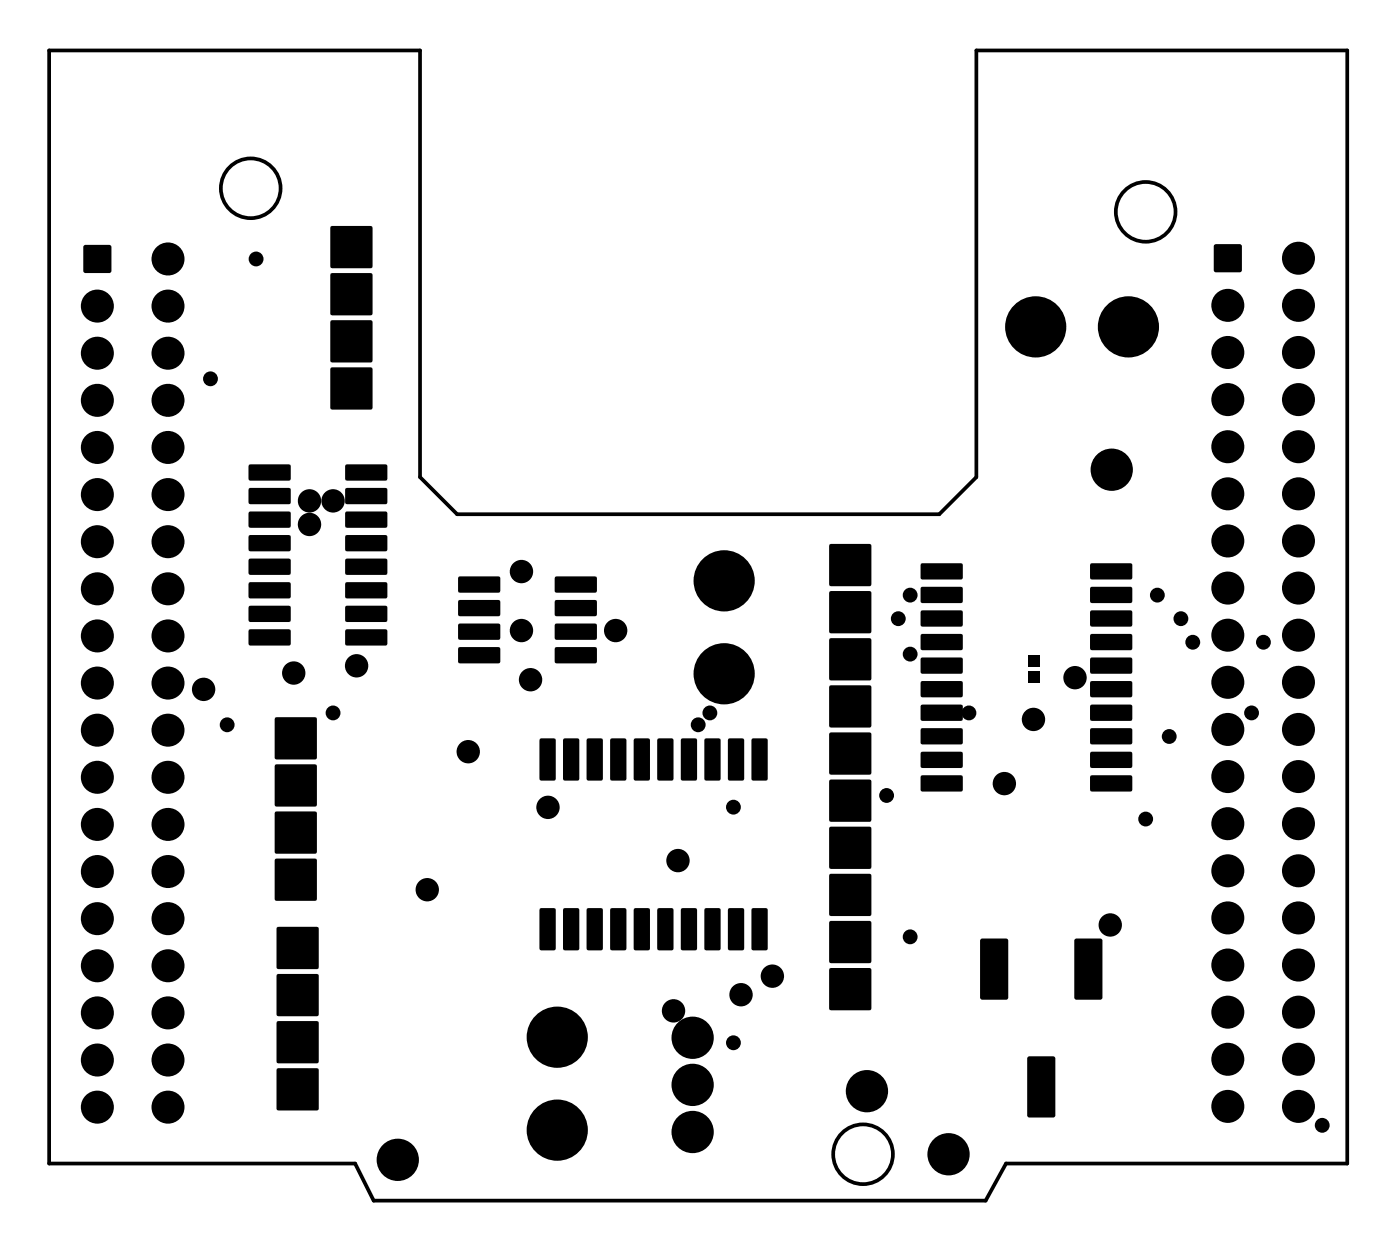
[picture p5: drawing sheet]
<svg xmlns="http://www.w3.org/2000/svg" width="75mm" height="67mm" viewBox="0 0 75 67" stroke-linecap="round" stroke-linejoin="round" font-family="sans-serif">
<g fill="#000">
<path d="M4.5 13.2h1.5v1.5h-1.5z" fill-rule="evenodd"/>
<path d="M17.8 12.2h2.3v2.2h-2.3z" fill-rule="evenodd"/>
<path d="M17.8 14.7h2.3v2.3h-2.3z" fill-rule="evenodd"/>
<path d="M17.8 17.3h2.3v2.2h-2.3z" fill-rule="evenodd"/>
<path d="M17.8 19.8h2.3v2.2h-2.3z" fill-rule="evenodd"/>
<path d="M65.5 13.2h1.4v1.4l-1.4 .1z" fill-rule="evenodd"/>
<path d="M13.4 25.1l2.2-.1 .1 .1v.7l-.1 .1h-2.1l-.1-.1z" fill-rule="evenodd"/>
<path d="M13.4 26.3h2.2l.1 .1v.7l-.1 .1h-2.1l-.1-.1z" fill-rule="evenodd"/>
<path d="M13.4 27.6h2.2l.1 .1v.7h-.1h-2.1l-.1-.1z" fill-rule="evenodd"/>
<path d="M13.4 28.9l2.2-.1 .1 .1v.7l-.1 .1h-2.1l-.1-.1z" fill-rule="evenodd"/>
<path d="M13.4 30.1h2.2l.1 .1v.7l-.1 .1h-2.1l-.1-.1z" fill-rule="evenodd"/>
<path d="M13.4 31.4h2.2l.1 .1v.7l-.1 .1-2.1-.1h-.1z" fill-rule="evenodd"/>
<path d="M13.4 32.7h2.2h.1v.8h-.1h-2.1l-.1-.1z" fill-rule="evenodd"/>
<path d="M13.4 33.9h2.2l.1 .1v.7l-.1 .1h-2.1l-.1-.1z" fill-rule="evenodd"/>
<path d="M18.6 33.9h2.2l.1 .1v.7l-.1 .1h-2.1l-.1-.1z" fill-rule="evenodd"/>
<path d="M18.6 32.7h2.2h.1v.8h-.1h-2.1l-.1-.1z" fill-rule="evenodd"/>
<path d="M18.6 31.4h2.2l.1 .1v.7l-.1 .1-2.1-.1h-.1z" fill-rule="evenodd"/>
<path d="M18.6 30.1h2.2l.1 .1v.7l-.1 .1h-2.1l-.1-.1z" fill-rule="evenodd"/>
<path d="M18.6 28.9l2.2-.1 .1 .1v.7l-.1 .1h-2.1l-.1-.1z" fill-rule="evenodd"/>
<path d="M18.6 27.6h2.2l.1 .1v.7h-.1h-2.1l-.1-.1z" fill-rule="evenodd"/>
<path d="M18.6 26.3h2.2l.1 .1v.7l-.1 .1h-2.1l-.1-.1z" fill-rule="evenodd"/>
<path d="M18.6 25.1l2.2-.1 .1 .1v.7l-.1 .1h-2.1l-.1-.1z" fill-rule="evenodd"/>
<path d="M24.7 31.1h2.2l.1 .1v.7h-.1h-2.1l-.1-.1z" fill-rule="evenodd"/>
<path d="M24.7 32.4l2.2-.1 .1 .1v.7l-.1 .1h-2.1l-.1-.1z" fill-rule="evenodd"/>
<path d="M24.7 33.6h2.2l.1 .1v.7l-.1 .1h-2.1l-.1-.1z" fill-rule="evenodd"/>
<path d="M24.7 34.9h2.2l.1 .1v.7l-.1 .1-2.1-.1h-.1z" fill-rule="evenodd"/>
<path d="M29.1 39.8h.8l.1 .1v2.1l-.1 .1h-.7l-.1-.1z" fill-rule="evenodd"/>
<path d="M30.4 39.8h.7l.1 .1v2.1v.1h-.7l-.1-.1z" fill-rule="evenodd"/>
<path d="M31.7 39.8h.7l.1 .1v2.1l-.1 .1h-.7l-.1-.1z" fill-rule="evenodd"/>
<path d="M29.9 34.9h2.2l.1 .1v.7l-.1 .1-2.1-.1h-.1z" fill-rule="evenodd"/>
<path d="M29.9 33.6h2.2l.1 .1v.7l-.1 .1h-2.1l-.1-.1z" fill-rule="evenodd"/>
<path d="M29.9 32.4l2.2-.1 .1 .1v.7l-.1 .1h-2.1l-.1-.1z" fill-rule="evenodd"/>
<path d="M29.9 31.1h2.2l.1 .1v.7h-.1h-2.1l-.1-.1z" fill-rule="evenodd"/>
<path d="M32.9 39.8h.8l.1 .1v2.1l-.1 .1h-.7l-.1-.1z" fill-rule="evenodd"/>
<path d="M34.2 39.8h.7l.1 .1v2.1v.1h-.7l-.1-.1z" fill-rule="evenodd"/>
<path d="M35.5 39.8h.7l.1 .1v2.1l-.1 .1h-.7l-.1-.1z" fill-rule="evenodd"/>
<path d="M36.7 39.8h.8l.1 .1v2.1l-.1 .1h-.7l-.1-.1z" fill-rule="evenodd"/>
<path d="M38 39.8h.8v.1l.1 2.1-.1 .1h-.7l-.1-.1z" fill-rule="evenodd"/>
<path d="M39.3 39.8h.7l.1 .1v2.1v.1h-.8v-.1z" fill-rule="evenodd"/>
<path d="M40.5 39.8h.8l.1 .1v2.1l-.1 .1h-.7l-.1-.1z" fill-rule="evenodd"/>
<path d="M44.7 37h2.3v2.2h-2.3z" fill-rule="evenodd"/>
<path d="M44.7 34.4h2.3v2.2h-2.3z" fill-rule="evenodd"/>
<path d="M44.7 31.9h2.3v2.2h-2.3z" fill-rule="evenodd"/>
<path d="M44.7 29.3h2.3v2.3h-2.3z" fill-rule="evenodd"/>
<path d="M49.7 30.4h2.1l.1 .1v.7h-.1h-2.1l-.1-.1z" fill-rule="evenodd"/>
<path d="M49.7 31.7l2.1-.1 .1 .1v.7l-.1 .1h-2.1l-.1-.1z" fill-rule="evenodd"/>
<path d="M49.7 32.9h2.1l.1 .1v.7l-.1 .1h-2.1l-.1-.1z" fill-rule="evenodd"/>
<path d="M49.7 34.2h2.1l.1 .1v.7h-.1h-2.1l-.1-.1z" fill-rule="evenodd"/>
<path d="M49.7 35.5l2.1-.1 .1 .1v.7l-.1 .1h-2.1l-.1-.1z" fill-rule="evenodd"/>
<path d="M49.7 36.7h2.1l.1 .1v.7l-.1 .1h-2.1l-.1-.1z" fill-rule="evenodd"/>
<path d="M49.7 38h2.1l.1 .1v.7l-.1 .1-2.1-.1h-.1z" fill-rule="evenodd"/>
<path d="M55.4 36.2h.6v.6h-.6z" fill-rule="evenodd"/>
<path d="M55.4 35.3h.6v.6h-.6z" fill-rule="evenodd"/>
<path d="M58.8 39.3h2.2h.1l-.1 .8h-2.2v-.1z" fill-rule="evenodd"/>
<path d="M58.8 38h2.2l.1 .1-.1 .7v.1l-2.2-.1z" fill-rule="evenodd"/>
<path d="M58.8 36.7h2.2l.1 .1-.1 .7v.1h-2.2v-.1z" fill-rule="evenodd"/>
<path d="M58.8 35.5l2.2-.1 .1 .1-.1 .7v.1h-2.2v-.1z" fill-rule="evenodd"/>
<path d="M58.8 34.2h2.2l.1 .1-.1 .7h-2.2v-.1z" fill-rule="evenodd"/>
<path d="M58.8 32.9h2.2l.1 .1-.1 .7v.1h-2.2v-.1z" fill-rule="evenodd"/>
<path d="M58.8 31.7l2.2-.1 .1 .1-.1 .7v.1h-2.2v-.1z" fill-rule="evenodd"/>
<path d="M58.8 30.4h2.2l.1 .1-.1 .7h-2.2v-.1z" fill-rule="evenodd"/>
<path d="M14.8 46.3h2.3v2.2h-2.3z" fill-rule="evenodd"/>
<path d="M14.8 43.8h2.3v2.2h-2.3z" fill-rule="evenodd"/>
<path d="M14.8 41.2h2.3v2.2h-2.3z" fill-rule="evenodd"/>
<path d="M14.8 38.7h2.3v2.2h-2.3z" fill-rule="evenodd"/>
<path d="M14.9 57.6h2.3v2.2h-2.3z" fill-rule="evenodd"/>
<path d="M14.9 55.1h2.3v2.2h-2.3z" fill-rule="evenodd"/>
<path d="M14.9 52.5h2.3v2.2h-2.3z" fill-rule="evenodd"/>
<path d="M14.9 50h2.3v2.2h-2.3z" fill-rule="evenodd"/>
<path d="M29.1 49l.8-.1 .1 .1v2.1l-.1 .1h-.7h-.1z" fill-rule="evenodd"/>
<path d="M30.4 49l.7-.1 .1 .1v2.1v.1h-.7h-.1z" fill-rule="evenodd"/>
<path d="M31.7 49l.7-.1 .1 .1v2.1l-.1 .1h-.7h-.1z" fill-rule="evenodd"/>
<path d="M32.9 49l.8-.1 .1 .1v2.1l-.1 .1h-.7h-.1z" fill-rule="evenodd"/>
<path d="M34.2 49l.7-.1 .1 .1v2.1v.1h-.7h-.1z" fill-rule="evenodd"/>
<path d="M35.5 49l.7-.1 .1 .1v2.1l-.1 .1h-.7h-.1z" fill-rule="evenodd"/>
<path d="M36.7 49l.8-.1 .1 .1v2.1l-.1 .1h-.7h-.1z" fill-rule="evenodd"/>
<path d="M38 49l.8-.1v.1l.1 2.1-.1 .1h-.7h-.1z" fill-rule="evenodd"/>
<path d="M39.3 49l.7-.1 .1 .1v2.1v.1h-.8z" fill-rule="evenodd"/>
<path d="M40.5 49l.8-.1 .1 .1v2.1l-.1 .1h-.7h-.1z" fill-rule="evenodd"/>
<path d="M44.7 52.2h2.3v2.2h-2.3z" fill-rule="evenodd"/>
<path d="M44.7 49.7h2.3v2.2h-2.3z" fill-rule="evenodd"/>
<path d="M44.7 47.1h2.3v2.2h-2.3z" fill-rule="evenodd"/>
<path d="M44.7 44.6h2.3v2.2h-2.3z" fill-rule="evenodd"/>
<path d="M44.7 42h2.3v2.3h-2.3z" fill-rule="evenodd"/>
<path d="M44.7 39.5h2.3v2.2h-2.3z" fill-rule="evenodd"/>
<path d="M49.7 39.3h2.1h.1v.8h-.1h-2.1l-.1-.1z" fill-rule="evenodd"/>
<path d="M49.7 40.5h2.1l.1 .1v.7l-.1 .1h-2.1l-.1-.1z" fill-rule="evenodd"/>
<path d="M49.7 41.8h2.1l.1 .1v.7l-.1 .1h-2.1l-.1-.1z" fill-rule="evenodd"/>
<path d="M52.9 50.6h1.4v3.3l-1.4-.1z" fill-rule="evenodd"/>
<path d="M57.9 50.6h1.5v3.3l-1.5-.1z" fill-rule="evenodd"/>
<path d="M58.8 41.8h2.2l.1 .1-.1 .7v.1h-2.2v-.1z" fill-rule="evenodd"/>
<path d="M58.8 40.5h2.2l.1 .1-.1 .7v.1h-2.2v-.1z" fill-rule="evenodd"/>
<path d="M55.4 57h1.5v3.2h-1.5z" fill-rule="evenodd"/>
<circle cx="5.2" cy="16.5" r=".89"/>
<circle cx="5.2" cy="19" r=".89"/>
<circle cx="9.1" cy="14" r=".89"/>
<circle cx="9.1" cy="19" r=".89"/>
<circle cx="9.1" cy="16.5" r=".89"/>
<circle cx="13.8" cy="14" r=".4"/>
<circle cx="55.8" cy="17.6" r="1.65"/>
<circle cx="60.8" cy="17.6" r="1.65"/>
<circle cx="66.2" cy="16.5" r=".89"/>
<circle cx="66.2" cy="19" r=".89"/>
<circle cx="70" cy="13.9" r=".89"/>
<circle cx="70" cy="16.5" r=".89"/>
<circle cx="70" cy="19" r=".89"/>
<circle cx="5.2" cy="31.7" r=".89"/>
<circle cx="5.2" cy="24.1" r=".89"/>
<circle cx="5.2" cy="29.2" r=".89"/>
<circle cx="5.2" cy="21.6" r=".89"/>
<circle cx="5.2" cy="39.4" r=".89"/>
<circle cx="5.2" cy="26.7" r=".89"/>
<circle cx="5.2" cy="36.8" r=".89"/>
<circle cx="5.2" cy="34.3" r=".89"/>
<circle cx="9.1" cy="31.7" r=".89"/>
<circle cx="9.1" cy="29.2" r=".89"/>
<circle cx="9.1" cy="26.7" r=".89"/>
<circle cx="9.1" cy="24.1" r=".89"/>
<circle cx="9.1" cy="36.8" r=".89"/>
<circle cx="9.1" cy="21.6" r=".89"/>
<circle cx="9.1" cy="39.4" r=".89"/>
<circle cx="9.1" cy="34.3" r=".89"/>
<circle cx="11" cy="37.2" r=".63"/>
<circle cx="11.3" cy="20.4" r=".4"/>
<circle cx="12.2" cy="39.1" r=".4"/>
<circle cx="15.8" cy="36.3" r=".63"/>
<circle cx="16.7" cy="27" r=".63"/>
<circle cx="16.7" cy="28.3" r=".63"/>
<circle cx="18" cy="27" r=".63"/>
<circle cx="18" cy="38.4" r=".4"/>
<circle cx="19.2" cy="35.9" r=".63"/>
<circle cx="28.1" cy="30.8" r=".63"/>
<circle cx="28.1" cy="34" r=".63"/>
<circle cx="28.6" cy="36.6" r=".63"/>
<circle cx="33.2" cy="34" r=".63"/>
<circle cx="37.6" cy="39.1" r=".4"/>
<circle cx="38.3" cy="38.4" r=".4"/>
<circle cx="39" cy="36.3" r="1.65"/>
<circle cx="39" cy="31.3" r="1.65"/>
<circle cx="48.4" cy="33.3" r=".4"/>
<circle cx="49.1" cy="35.3" r=".4"/>
<circle cx="49.1" cy="32.1" r=".4"/>
<circle cx="52.2" cy="38.4" r=".4"/>
<circle cx="55.7" cy="38.8" r=".63"/>
<circle cx="58" cy="36.5" r=".63"/>
<circle cx="59.9" cy="25.3" r="1.14"/>
<circle cx="62.4" cy="32.1" r=".4"/>
<circle cx="63" cy="39.7" r=".4"/>
<circle cx="63.7" cy="33.3" r=".4"/>
<circle cx="64.3" cy="34.6" r=".4"/>
<circle cx="66.2" cy="34.2" r=".89"/>
<circle cx="66.2" cy="26.6" r=".89"/>
<circle cx="66.2" cy="24.1" r=".89"/>
<circle cx="66.2" cy="29.2" r=".89"/>
<circle cx="66.2" cy="36.8" r=".89"/>
<circle cx="66.2" cy="39.3" r=".89"/>
<circle cx="66.2" cy="31.7" r=".89"/>
<circle cx="66.2" cy="21.5" r=".89"/>
<circle cx="67.5" cy="38.4" r=".4"/>
<circle cx="68.1" cy="34.6" r=".4"/>
<circle cx="70" cy="31.7" r=".89"/>
<circle cx="70" cy="26.6" r=".89"/>
<circle cx="70" cy="21.5" r=".89"/>
<circle cx="70" cy="36.8" r=".89"/>
<circle cx="70" cy="29.2" r=".89"/>
<circle cx="70" cy="34.2" r=".89"/>
<circle cx="70" cy="39.3" r=".89"/>
<circle cx="70" cy="24.1" r=".89"/>
<circle cx="5.2" cy="57.1" r=".89"/>
<circle cx="5.2" cy="41.9" r=".89"/>
<circle cx="5.2" cy="49.5" r=".89"/>
<circle cx="5.2" cy="54.6" r=".89"/>
<circle cx="5.2" cy="47" r=".89"/>
<circle cx="5.2" cy="52.1" r=".89"/>
<circle cx="5.2" cy="59.7" r=".89"/>
<circle cx="5.2" cy="44.4" r=".89"/>
<circle cx="9.1" cy="54.6" r=".89"/>
<circle cx="9.1" cy="59.7" r=".89"/>
<circle cx="9.1" cy="41.9" r=".89"/>
<circle cx="9.1" cy="52.1" r=".89"/>
<circle cx="9.1" cy="57.1" r=".89"/>
<circle cx="9.1" cy="49.5" r=".89"/>
<circle cx="9.1" cy="44.4" r=".89"/>
<circle cx="9.1" cy="47" r=".89"/>
<circle cx="23" cy="48" r=".63"/>
<circle cx="25.2" cy="40.5" r=".63"/>
<circle cx="29.5" cy="43.5" r=".63"/>
<circle cx="30" cy="55.9" r="1.65"/>
<circle cx="36.3" cy="54.5" r=".63"/>
<circle cx="36.6" cy="46.4" r=".63"/>
<circle cx="37.3" cy="58.5" r="1.14"/>
<circle cx="37.3" cy="55.9" r="1.14"/>
<circle cx="39.5" cy="56.2" r=".4"/>
<circle cx="39.5" cy="43.5" r=".4"/>
<circle cx="40" cy="53.6" r=".63"/>
<circle cx="41.6" cy="52.6" r=".63"/>
<circle cx="46.7" cy="58.8" r="1.14"/>
<circle cx="47.8" cy="42.9" r=".4"/>
<circle cx="49.1" cy="50.5" r=".4"/>
<circle cx="54.2" cy="42.2" r=".63"/>
<circle cx="59.9" cy="49.9" r=".63"/>
<circle cx="61.8" cy="44.1" r=".4"/>
<circle cx="66.2" cy="46.9" r=".89"/>
<circle cx="66.2" cy="41.9" r=".89"/>
<circle cx="66.2" cy="52" r=".89"/>
<circle cx="66.2" cy="44.4" r=".89"/>
<circle cx="66.2" cy="57.1" r=".89"/>
<circle cx="66.2" cy="59.6" r=".89"/>
<circle cx="66.2" cy="49.5" r=".89"/>
<circle cx="66.2" cy="54.6" r=".89"/>
<circle cx="70" cy="54.6" r=".89"/>
<circle cx="70" cy="44.4" r=".89"/>
<circle cx="70" cy="49.5" r=".89"/>
<circle cx="70" cy="59.6" r=".89"/>
<circle cx="70" cy="57.1" r=".89"/>
<circle cx="70" cy="41.9" r=".89"/>
<circle cx="70" cy="52" r=".89"/>
<circle cx="70" cy="46.9" r=".89"/>
<circle cx="21.4" cy="62.5" r="1.14"/>
<circle cx="30" cy="60.9" r="1.65"/>
<circle cx="37.3" cy="61" r="1.14"/>
<circle cx="51.1" cy="62.2" r="1.14"/>
<circle cx="71.3" cy="60.7" r=".4"/>
</g>
<g fill="none" stroke="#000" stroke-width=".2">
<path d="M2.6 2.7h20v23l2 2h26l2-2v-23h20v60h-18.4l-1.1 2h-33l-1-2h-16.5z"/>
<circle cx="13.5" cy="10.1" r="1.61"/>
<circle cx="61.8" cy="11.4" r="1.61"/>
<circle cx="46.5" cy="62.2" r="1.61"/>
</g>
</svg>
